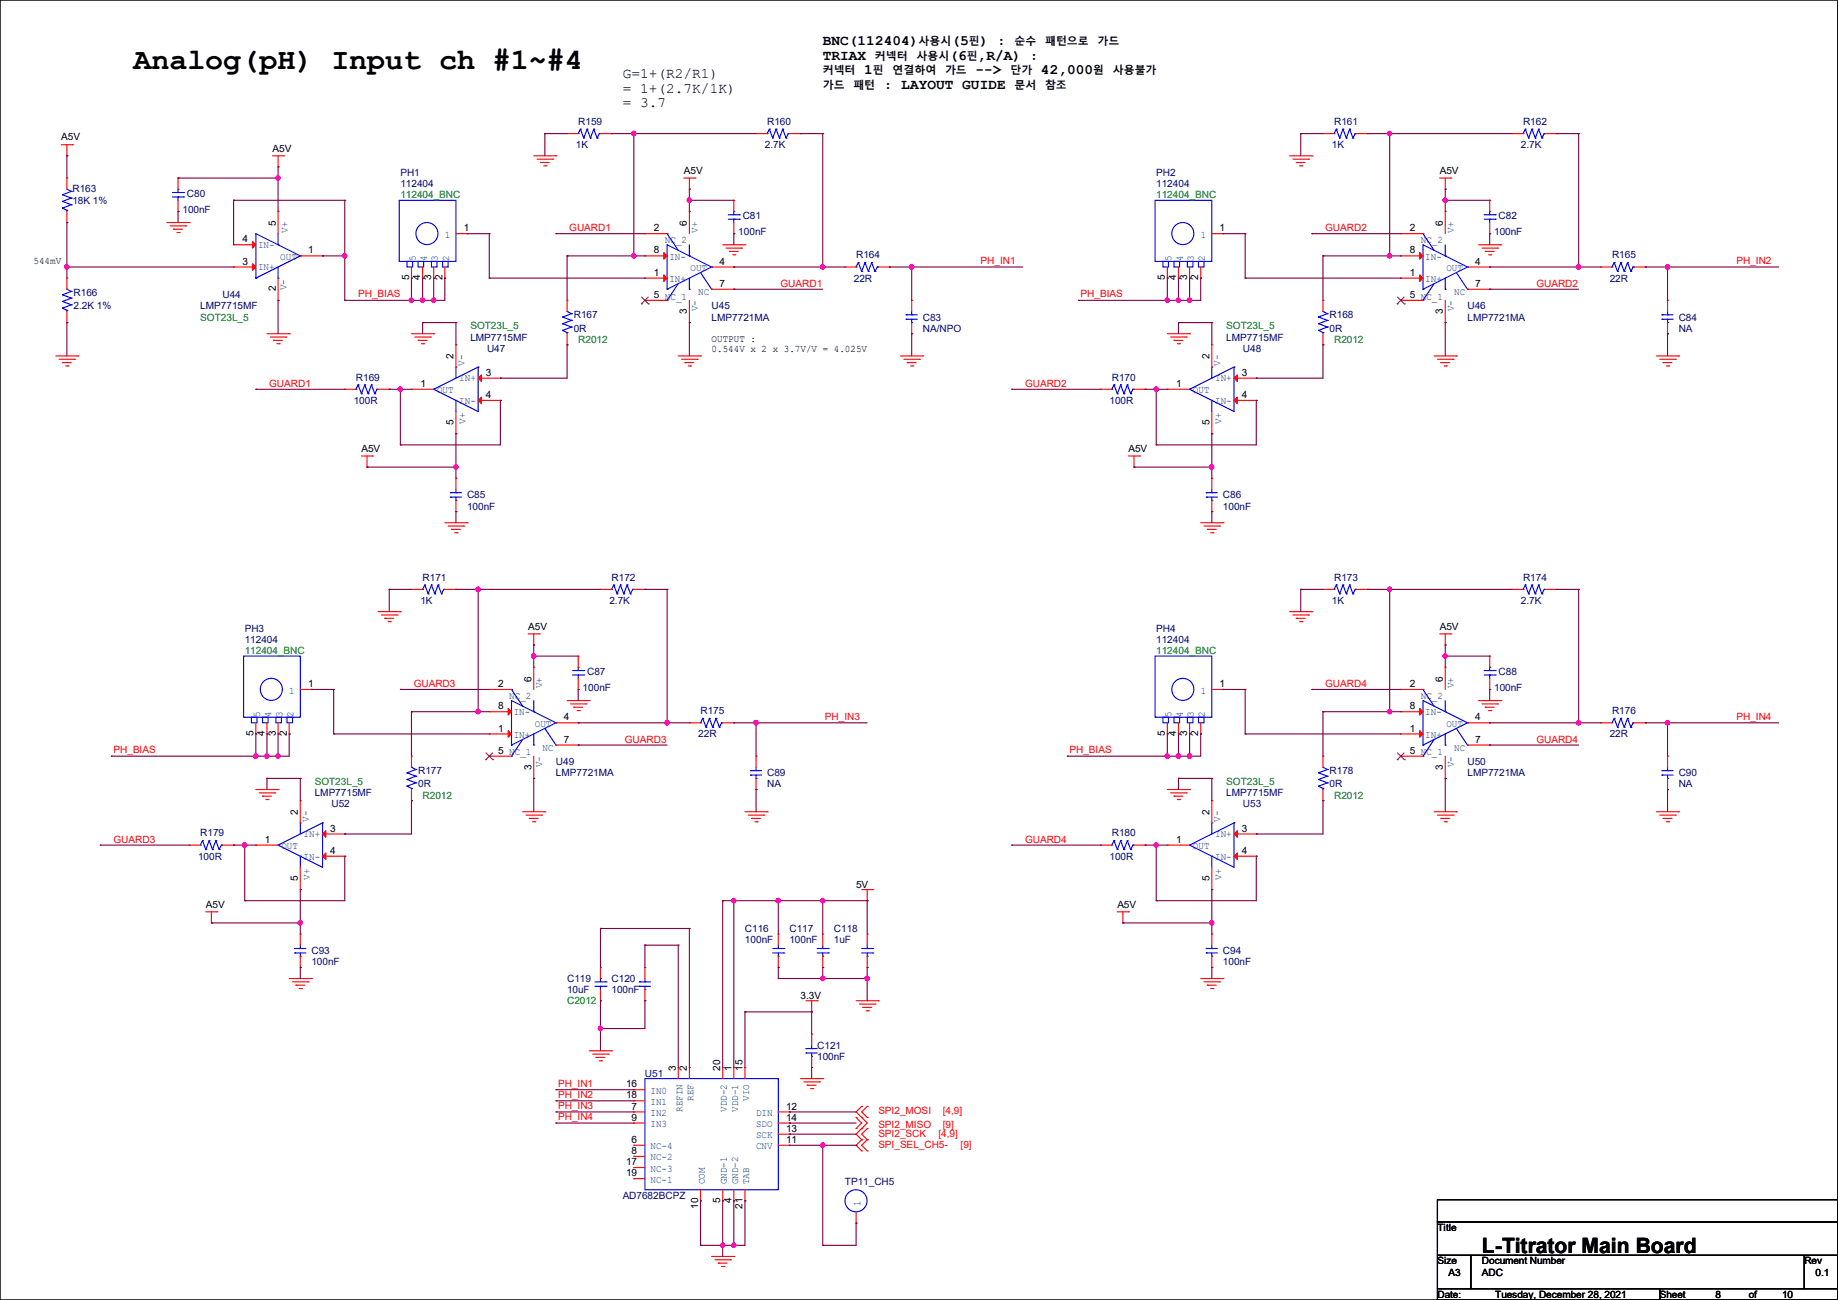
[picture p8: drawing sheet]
<svg xmlns="http://www.w3.org/2000/svg" width="420mm" height="297mm" viewBox="0 0 420 297" stroke-linecap="round" stroke-linejoin="round" font-family="sans-serif">
<defs><g id="words">
<text font-size="6.9" x="30.5" y="15.9">Analog(pH) Input ch #1~#4</text>
<text font-size="4.8" x="338.6" y="286.2">L-Titrator Main Board</text>
<g font-size="3.3">
<text x="188" y="10.4">BNC(112404)</text>
<text x="217.4" y="10.4">(5</text>
<text x="223.9" y="10.4">) :</text>
<text x="142.3" y="17.9">G=1+(R2/R1)</text>
<text x="188" y="13.7">TRIAX</text>
<text x="197.5" y="17">1</text>
<text x="216.9" y="13.7">(6</text>
<text x="222.9" y="17">--&gt;</text>
<text x="223.4" y="13.7">,R/A) :</text>
<text x="237.9" y="17">42,000</text>
<text x="142.3" y="21.2">= 1+(2.7K/1K)</text>
<text x="202" y="20.3">: LAYOUT GUIDE</text>
<text x="142.3" y="24.5">= 3.7</text>
</g>
<g font-size="2.5">
<text x="209.9" y="10.3">사용시</text>
<text x="221.4" y="10.3">핀</text>
<text x="231.8" y="10.3">순수</text>
<text x="238.8" y="10.3">패턴으로</text>
<text x="250.8" y="10.3">가드</text>
<text x="188" y="16.9">커넥터</text>
<text x="199.5" y="16.9">핀</text>
<text x="199.9" y="13.6">커넥터</text>
<text x="204" y="16.9">연결하여</text>
<text x="209.4" y="13.6">사용시</text>
<text x="215.9" y="16.9">가드</text>
<text x="220.9" y="13.6">핀</text>
<text x="230.9" y="16.9">단가</text>
<text x="249.8" y="16.9">원</text>
<text x="254.3" y="16.9">사용불가</text>
<text x="188" y="20.2">가드</text>
<text x="195" y="20.2">패턴</text>
<text x="231.8" y="20.2">문서</text>
<text x="238.8" y="20.2">참조</text>
</g>
<g font-size="2.3" fill="#000080">
<text x="132.1" y="28.5">R159</text>
<text x="175.3" y="28.5">R160</text>
<text x="304.8" y="28.5">R161</text>
<text x="348" y="28.5">R162</text>
<text x="131.6" y="33.9">1K</text>
<text x="174.8" y="33.9">2.7K</text>
<text x="304.3" y="33.9">1K</text>
<text x="347.5" y="33.9">2.7K</text>
<text x="91.5" y="40.2">PH1</text>
<text x="264.2" y="40.2">PH2</text>
<text x="16.6" y="43.8">R163</text>
<text x="16.6" y="46.6">18K 1%</text>
<text x="42.7" y="45">C80</text>
<text x="91.5" y="42.8">112404</text>
<text x="264.2" y="42.8">112404</text>
<text x="41.7" y="48.6">100nF</text>
<text x="168.7" y="53.7">100nF</text>
<text x="169.7" y="50.1">C81</text>
<text x="341.4" y="53.7">100nF</text>
<text x="342.4" y="50.1">C82</text>
<text x="195.6" y="59">R164</text>
<text x="368.3" y="59">R165</text>
<text x="195.1" y="64.3">22R</text>
<text x="367.8" y="64.3">22R</text>
<text x="16.8" y="67.6">R166</text>
<text x="16.8" y="70.7">2.2K 1%</text>
<text x="45.8" y="70.7">LMP7715MF</text>
<text x="50.8" y="68.2">U44</text>
<text x="162.6" y="70.7">U45</text>
<text x="335.3" y="70.7">U46</text>
<text x="107.5" y="77.8">LMP7715MF</text>
<text x="131.1" y="72.7">R167</text>
<text x="131.1" y="75.8">0R</text>
<text x="162.6" y="73.2">LMP7721MA</text>
<text x="210.9" y="73.2">C83</text>
<text x="210.9" y="75.8">NA/NPO</text>
<text x="280.2" y="77.8">LMP7715MF</text>
<text x="303.8" y="72.7">R168</text>
<text x="303.8" y="75.8">0R</text>
<text x="335.3" y="73.2">LMP7721MA</text>
<text x="383.6" y="73.2">C84</text>
<text x="383.6" y="75.8">NA</text>
<text x="111.3" y="80.3">U47</text>
<text x="284" y="80.3">U48</text>
<text x="81.3" y="87">R169</text>
<text x="254" y="87">R170</text>
<text x="80.8" y="92.3">100R</text>
<text x="253.5" y="92.3">100R</text>
<text x="106.7" y="113.9">C85</text>
<text x="279.4" y="113.9">C86</text>
<text x="106.7" y="116.4">100nF</text>
<text x="279.4" y="116.4">100nF</text>
<text x="96.6" y="132.7">R171</text>
<text x="139.7" y="132.7">R172</text>
<text x="304.8" y="132.7">R173</text>
<text x="348" y="132.7">R174</text>
<text x="96.1" y="138">1K</text>
<text x="139.2" y="138">2.7K</text>
<text x="304.3" y="138">1K</text>
<text x="347.5" y="138">2.7K</text>
<text x="55.9" y="144.4">PH3</text>
<text x="55.9" y="146.9">112404</text>
<text x="264.2" y="144.4">PH4</text>
<text x="264.2" y="146.9">112404</text>
<text x="134.2" y="154.3">C87</text>
<text x="342.4" y="154.3">C88</text>
<text x="133.1" y="157.8">100nF</text>
<text x="341.4" y="157.8">100nF</text>
<text x="160.1" y="163.2">R175</text>
<text x="368.3" y="163.2">R176</text>
<text x="159.6" y="168.5">22R</text>
<text x="367.8" y="168.5">22R</text>
<text x="95.5" y="176.9">R177</text>
<text x="95.5" y="179.9">0R</text>
<text x="127" y="174.8">U49</text>
<text x="127" y="177.4">LMP7721MA</text>
<text x="175.3" y="177.4">C89</text>
<text x="175.3" y="179.9">NA</text>
<text x="303.8" y="176.9">R178</text>
<text x="303.8" y="179.9">0R</text>
<text x="335.3" y="174.8">U50</text>
<text x="335.3" y="177.4">LMP7721MA</text>
<text x="383.6" y="177.4">C90</text>
<text x="383.6" y="179.9">NA</text>
<text x="71.9" y="181.9">LMP7715MF</text>
<text x="75.7" y="184.5">U52</text>
<text x="280.2" y="181.9">LMP7715MF</text>
<text x="284" y="184.5">U53</text>
<text x="45.8" y="191.1">R179</text>
<text x="254" y="191.1">R180</text>
<text x="45.3" y="196.4">100R</text>
<text x="253.5" y="196.4">100R</text>
<text x="170.2" y="212.9">C116</text>
<text x="170.2" y="215.5">100nF</text>
<text x="180.4" y="212.9">C117</text>
<text x="180.4" y="215.5">100nF</text>
<text x="190.5" y="212.9">C118</text>
<text x="190.5" y="215.5">1uF</text>
<text x="71.2" y="218">C93</text>
<text x="71.2" y="220.6">100nF</text>
<text x="279.4" y="218">C94</text>
<text x="279.4" y="220.6">100nF</text>
<text x="129.6" y="224.4">C119</text>
<text x="129.6" y="226.9">10uF</text>
<text x="139.7" y="224.4">C120</text>
<text x="139.7" y="226.9">100nF</text>
<text x="186.7" y="239.6">C121</text>
<text x="147.4" y="246">U51</text>
<text x="186.7" y="242.1">100nF</text>
<text x="142.3" y="273.9">AD7682BCPZ</text>
<text x="193.1" y="270.8">TP11_CH5</text>
</g>
<g font-size="2.3">
<text x="14" y="32.1">A5V</text>
<text x="62.3" y="34.6">A5V</text>
<text x="156.3" y="39.7">A5V</text>
<text x="329" y="39.7">A5V</text>
<text x="63" y="51.6" transform="rotate(-90 63 51.6)">5</text>
<text x="106" y="52.8">1</text>
<text x="149.4" y="52.8">2</text>
<text x="157" y="51.6" transform="rotate(-90 157 51.6)">6</text>
<text x="278.7" y="52.8">1</text>
<text x="322.1" y="52.8">2</text>
<text x="329.7" y="51.6" transform="rotate(-90 329.7 51.6)">6</text>
<text x="55.4" y="55.4">4</text>
<text x="70.4" y="57.9">1</text>
<text x="149.4" y="57.9">8</text>
<text x="322.1" y="57.9">8</text>
<text x="7.7" y="60.3">544mV</text>
<text x="55.4" y="60.5">3</text>
<text x="93.5" y="64.1" transform="rotate(-90 93.5 64.1)">5</text>
<text x="96" y="64.1" transform="rotate(-90 96 64.1)">4</text>
<text x="98.6" y="64.1" transform="rotate(-90 98.6 64.1)">3</text>
<text x="101.1" y="64.1" transform="rotate(-90 101.1 64.1)">2</text>
<text x="149.4" y="63">1</text>
<text x="164.4" y="65.5">7</text>
<text x="164.4" y="60.5">4</text>
<text x="266.2" y="64.1" transform="rotate(-90 266.2 64.1)">5</text>
<text x="268.7" y="64.1" transform="rotate(-90 268.7 64.1)">4</text>
<text x="271.3" y="64.1" transform="rotate(-90 271.3 64.1)">3</text>
<text x="273.8" y="64.1" transform="rotate(-90 273.8 64.1)">2</text>
<text x="322.1" y="63">1</text>
<text x="337.1" y="65.5">7</text>
<text x="337.1" y="60.5">4</text>
<text x="63" y="66.6" transform="rotate(-90 63 66.6)">2</text>
<text x="149.4" y="68.1">5 NC_1</text>
<text x="157" y="71.7" transform="rotate(-90 157 71.7)">3</text>
<text x="322.1" y="68.1">5 NC_1</text>
<text x="329.7" y="71.7" transform="rotate(-90 329.7 71.7)">3</text>
<text x="103.6" y="82.1" transform="rotate(-90 103.6 82.1)">2</text>
<text x="162.6" y="78.1">OUTPUT :</text>
<text x="162.6" y="80.4">0.544V x 2 x 3.7V/V = 4.025V</text>
<text x="276.3" y="82.1" transform="rotate(-90 276.3 82.1)">2</text>
<text x="96.1" y="88.4">1</text>
<text x="111" y="85.9">3</text>
<text x="268.8" y="88.4">1</text>
<text x="283.8" y="85.9">3</text>
<text x="111" y="90.9">4</text>
<text x="283.8" y="90.9">4</text>
<text x="103.6" y="97.1" transform="rotate(-90 103.6 97.1)">5</text>
<text x="276.3" y="97.1" transform="rotate(-90 276.3 97.1)">5</text>
<text x="82.6" y="103.2">A5V</text>
<text x="257.9" y="103.2">A5V</text>
<text x="120.7" y="143.8">A5V</text>
<text x="329" y="143.8">A5V</text>
<text x="121.4" y="155.7" transform="rotate(-90 121.4 155.7)">6</text>
<text x="329.7" y="155.7" transform="rotate(-90 329.7 155.7)">6</text>
<text x="70.4" y="157">1</text>
<text x="113.8" y="157">2</text>
<text x="278.7" y="157">1</text>
<text x="322.1" y="157">2</text>
<text x="113.8" y="167.1">1</text>
<text x="113.8" y="162.1">8</text>
<text x="128.8" y="164.6">4</text>
<text x="322.1" y="167.1">1</text>
<text x="322.1" y="162.1">8</text>
<text x="337.1" y="164.6">4</text>
<text x="57.9" y="168.2" transform="rotate(-90 57.9 168.2)">5</text>
<text x="60.5" y="168.2" transform="rotate(-90 60.5 168.2)">4</text>
<text x="63" y="168.2" transform="rotate(-90 63 168.2)">3</text>
<text x="65.5" y="168.2" transform="rotate(-90 65.5 168.2)">2</text>
<text x="113.8" y="172.2">5 NC_1</text>
<text x="128.8" y="169.7">7</text>
<text x="266.2" y="168.2" transform="rotate(-90 266.2 168.2)">5</text>
<text x="268.7" y="168.2" transform="rotate(-90 268.7 168.2)">4</text>
<text x="271.3" y="168.2" transform="rotate(-90 271.3 168.2)">3</text>
<text x="273.8" y="168.2" transform="rotate(-90 273.8 168.2)">2</text>
<text x="322.1" y="172.2">5 NC_1</text>
<text x="337.1" y="169.7">7</text>
<text x="121.4" y="175.8" transform="rotate(-90 121.4 175.8)">3</text>
<text x="329.7" y="175.8" transform="rotate(-90 329.7 175.8)">3</text>
<text x="68.1" y="186.2" transform="rotate(-90 68.1 186.2)">2</text>
<text x="75.5" y="190">3</text>
<text x="276.3" y="186.2" transform="rotate(-90 276.3 186.2)">2</text>
<text x="283.8" y="190">3</text>
<text x="60.5" y="192.5">1</text>
<text x="75.5" y="195.1">4</text>
<text x="268.8" y="192.5">1</text>
<text x="283.8" y="195.1">4</text>
<text x="68.1" y="201.2" transform="rotate(-90 68.1 201.2)">5</text>
<text x="195.6" y="202.8">5V</text>
<text x="276.3" y="201.2" transform="rotate(-90 276.3 201.2)">5</text>
<text x="47" y="207.3">A5V</text>
<text x="255.3" y="207.3">A5V</text>
<text x="182.9" y="228.2">3.3V</text>
<text x="154.4" y="244.6" transform="rotate(-90 154.4 244.6)">3</text>
<text x="157" y="244.6" transform="rotate(-90 157 244.6)">2</text>
<text x="164.6" y="244.6" transform="rotate(-90 164.6 244.6)">20</text>
<text x="167.1" y="244.6" transform="rotate(-90 167.1 244.6)">1</text>
<text x="169.7" y="244.6" transform="rotate(-90 169.7 244.6)">15</text>
<text x="143" y="248.4">16</text>
<text x="143" y="251">18</text>
<text x="144.3" y="253.5">7</text>
<text x="144.3" y="256">9</text>
<text x="179.6" y="253.5">12</text>
<text x="179.6" y="256">14</text>
<text x="144.3" y="261.1">6</text>
<text x="144.3" y="263.7">8</text>
<text x="179.6" y="261.1">11</text>
<text x="179.6" y="258.6">13</text>
<text x="143" y="266.2">17</text>
<text x="143" y="268.7">19</text>
<text x="164.6" y="274.9" transform="rotate(-90 164.6 274.9)">5</text>
<text x="167.1" y="274.9" transform="rotate(-90 167.1 274.9)">4</text>
<text x="159.5" y="276.1" transform="rotate(-90 159.5 276.1)">10</text>
<text x="169.7" y="276.1" transform="rotate(-90 169.7 276.1)">21</text>
<text x="328.5" y="281.3">Title</text>
<text x="328.5" y="288.9">Size</text>
<text x="331" y="291.4">A3</text>
<text x="338.6" y="288.9">Document Number</text>
<text x="338.6" y="291.4">ADC</text>
<text x="412.3" y="288.9">Rev</text>
<text x="414.8" y="291.4">0.1</text>
<text x="328.5" y="296.5">Date:</text>
<text x="341.7" y="296.5">Tuesday, December 28, 2021</text>
<text x="379.3" y="296.5">Sheet</text>
<text x="392" y="296.5">8</text>
<text x="399.6" y="296.5">of</text>
<text x="407.2" y="296.5">10</text>
</g>
<g font-size="2.3" fill="#008000">
<text x="91.5" y="45.3">112404_BNC</text>
<text x="264.2" y="45.3">112404_BNC</text>
<text x="45.8" y="73.2">SOT23L_5</text>
<text x="107.5" y="75.3">SOT23L_5</text>
<text x="280.2" y="75.3">SOT23L_5</text>
<text x="132.1" y="78.3">R2012</text>
<text x="304.8" y="78.3">R2012</text>
<text x="55.9" y="149.4">112404_BNC</text>
<text x="264.2" y="149.4">112404_BNC</text>
<text x="71.9" y="179.4">SOT23L_5</text>
<text x="280.2" y="179.4">SOT23L_5</text>
<text x="96.6" y="182.5">R2012</text>
<text x="304.8" y="182.5">R2012</text>
<text x="129.6" y="229.4">C2012</text>
</g>
<g font-size="2.3" fill="#004080">
<text x="65.7" y="53.1" transform="rotate(-90 65.7 53.1)">V+</text>
<text x="159.5" y="53.1" transform="rotate(-90 159.5 53.1)">V+</text>
<text x="332.2" y="53.1" transform="rotate(-90 332.2 53.1)">V+</text>
<text x="59" y="56.8">IN-</text>
<text x="64.1" y="59.3">OUT</text>
<text x="95" y="59.7" transform="rotate(-90 95 59.7)">5</text>
<text x="97.5" y="59.7" transform="rotate(-90 97.5 59.7)">4</text>
<text x="100.1" y="59.7" transform="rotate(-90 100.1 59.7)">3</text>
<text x="101.6" y="54.3">1</text>
<text x="102.6" y="59.7" transform="rotate(-90 102.6 59.7)">2</text>
<text x="151.9" y="55.5">NC_2</text>
<text x="153" y="59.3">IN-</text>
<text x="267.7" y="59.7" transform="rotate(-90 267.7 59.7)">5</text>
<text x="270.3" y="59.7" transform="rotate(-90 270.3 59.7)">4</text>
<text x="272.8" y="59.7" transform="rotate(-90 272.8 59.7)">3</text>
<text x="274.4" y="54.3">1</text>
<text x="275.3" y="59.7" transform="rotate(-90 275.3 59.7)">2</text>
<text x="324.7" y="55.5">NC_2</text>
<text x="325.7" y="59.3">IN-</text>
<text x="59" y="61.6">IN+</text>
<text x="153" y="64.4">IN+</text>
<text x="157.8" y="61.8">OUT</text>
<text x="325.7" y="64.4">IN+</text>
<text x="330.5" y="61.8">OUT</text>
<text x="65.5" y="66.3" transform="rotate(-90 65.5 66.3)">V-</text>
<text x="159.5" y="71.2" transform="rotate(-90 159.5 71.2)">V-</text>
<text x="159.6" y="67.4">NC</text>
<text x="332.2" y="71.2" transform="rotate(-90 332.2 71.2)">V-</text>
<text x="332.3" y="67.4">NC</text>
<text x="106.1" y="83.6" transform="rotate(-90 106.1 83.6)">V-</text>
<text x="278.8" y="83.6" transform="rotate(-90 278.8 83.6)">V-</text>
<text x="99.9" y="89.8">OUT</text>
<text x="104.9" y="87">IN+</text>
<text x="272.6" y="89.8">OUT</text>
<text x="277.7" y="87">IN+</text>
<text x="104.9" y="92.3">IN-</text>
<text x="277.7" y="92.3">IN-</text>
<text x="106.4" y="96.8" transform="rotate(-90 106.4 96.8)">V+</text>
<text x="279.1" y="96.8" transform="rotate(-90 279.1 96.8)">V+</text>
<text x="66.1" y="158.5">1</text>
<text x="116.4" y="159.6">NC_2</text>
<text x="123.9" y="157.3" transform="rotate(-90 123.9 157.3)">V+</text>
<text x="274.4" y="158.5">1</text>
<text x="324.7" y="159.6">NC_2</text>
<text x="332.2" y="157.3" transform="rotate(-90 332.2 157.3)">V+</text>
<text x="59.4" y="163.9" transform="rotate(-90 59.4 163.9)">5</text>
<text x="62" y="163.9" transform="rotate(-90 62 163.9)">4</text>
<text x="64.5" y="163.9" transform="rotate(-90 64.5 163.9)">3</text>
<text x="67.1" y="163.9" transform="rotate(-90 67.1 163.9)">2</text>
<text x="117.4" y="163.4">IN-</text>
<text x="122.2" y="166">OUT</text>
<text x="267.7" y="163.9" transform="rotate(-90 267.7 163.9)">5</text>
<text x="270.3" y="163.9" transform="rotate(-90 270.3 163.9)">4</text>
<text x="272.8" y="163.9" transform="rotate(-90 272.8 163.9)">3</text>
<text x="275.3" y="163.9" transform="rotate(-90 275.3 163.9)">2</text>
<text x="325.7" y="163.4">IN-</text>
<text x="330.5" y="166">OUT</text>
<text x="117.4" y="168.5">IN+</text>
<text x="124" y="171.6">NC</text>
<text x="325.7" y="168.5">IN+</text>
<text x="332.3" y="171.6">NC</text>
<text x="123.9" y="175.3" transform="rotate(-90 123.9 175.3)">V-</text>
<text x="332.2" y="175.3" transform="rotate(-90 332.2 175.3)">V-</text>
<text x="69.4" y="191.1">IN+</text>
<text x="70.6" y="187.7" transform="rotate(-90 70.6 187.7)">V-</text>
<text x="277.7" y="191.1">IN+</text>
<text x="278.8" y="187.7" transform="rotate(-90 278.8 187.7)">V-</text>
<text x="64.3" y="193.9">OUT</text>
<text x="69.4" y="196.5">IN-</text>
<text x="272.6" y="193.9">OUT</text>
<text x="277.7" y="196.5">IN-</text>
<text x="70.8" y="201" transform="rotate(-90 70.8 201)">V+</text>
<text x="279.1" y="201" transform="rotate(-90 279.1 201)">V+</text>
<text x="148.6" y="249.9">IN0</text>
<text x="158.5" y="251.5" transform="rotate(-90 158.5 251.5)">REF</text>
<text x="171.2" y="251.5" transform="rotate(-90 171.2 251.5)">VIO</text>
<text x="148.6" y="255">IN2</text>
<text x="148.6" y="257.5">IN3</text>
<text x="148.6" y="252.4">IN1</text>
<text x="156" y="254" transform="rotate(-90 156 254)">REFIN</text>
<text x="166.1" y="254" transform="rotate(-90 166.1 254)">VDD-2</text>
<text x="168.7" y="254" transform="rotate(-90 168.7 254)">VDD-1</text>
<text x="172.8" y="255">DIN</text>
<text x="172.8" y="257.5">SDO</text>
<text x="148.6" y="262.6">NC-4</text>
<text x="172.8" y="262.6">CNV</text>
<text x="172.8" y="260.1">SCK</text>
<text x="148.6" y="265.1">NC-2</text>
<text x="148.6" y="267.7">NC-3</text>
<text x="148.6" y="270.2">NC-1</text>
<text x="161" y="270.6" transform="rotate(-90 161 270.6)">COM</text>
<text x="166.1" y="270.6" transform="rotate(-90 166.1 270.6)">GND-1</text>
<text x="168.7" y="270.6" transform="rotate(-90 168.7 270.6)">GND-2</text>
<text x="171.2" y="270.6" transform="rotate(-90 171.2 270.6)">TAB</text>
<text x="196.6" y="275.6" transform="rotate(-90 196.6 275.6)">1</text>
</g>
<g font-size="2.3" fill="#f00">
<text x="130.1" y="52.9">GUARD1</text>
<text x="302.8" y="52.9">GUARD2</text>
<text x="178.4" y="65.6">GUARD1</text>
<text x="224.1" y="60.3">PH_IN1</text>
<text x="351.1" y="65.6">GUARD2</text>
<text x="396.8" y="60.3">PH_IN2</text>
<text x="81.8" y="67.9">PH_BIAS</text>
<text x="246.9" y="67.9">PH_BIAS</text>
<text x="61.5" y="88.4">GUARD1</text>
<text x="234.2" y="88.4">GUARD2</text>
<text x="94.5" y="157">GUARD3</text>
<text x="302.8" y="157">GUARD4</text>
<text x="188.5" y="164.4">PH_IN3</text>
<text x="396.8" y="164.4">PH_IN4</text>
<text x="26" y="172">PH_BIAS</text>
<text x="142.8" y="169.7">GUARD3</text>
<text x="244.4" y="172">PH_BIAS</text>
<text x="351.1" y="169.7">GUARD4</text>
<text x="26" y="192.6">GUARD3</text>
<text x="234.2" y="192.6">GUARD4</text>
<text x="127.6" y="248.2">PH_IN1</text>
<text x="127.6" y="250.8">PH_IN2</text>
<text x="127.6" y="253.3">PH_IN3</text>
<text x="127.6" y="255.9">PH_IN4</text>
<text x="200.7" y="254.6">SPI2_MOSI</text>
<text x="200.7" y="257.6">SPI2_MISO</text>
<text x="215.4" y="254.6">[4,9]</text>
<text x="215.4" y="257.6">[9]</text>
<text x="200.7" y="262.2">SPI_SEL_CH5-</text>
<text x="200.7" y="259.7">SPI2_SCK</text>
<text x="214.4" y="259.7">[4,9]</text>
<text x="219.5" y="262.2">[9]</text>
</g>
<g font-size=".8" fill="#fff">
<text x="196.4" y="223.1">GND</text>
<text x="160.6" y="284">GND</text>
</g>
</g></defs>
<path d="M0 0h419.9v297h-419.9zM328.5 274.1h91.4v5.1h-91.4zM328.5 279.2h91.4v7.6h-91.4zM328.5 286.8h7.6v7.6h-7.6zM328.5 294.4h50.8v2.6h-50.8zM336.1 286.8h76.2v7.6h-76.2zM379.3 294.4h40.6v2.6h-40.6zM412.3 286.8h7.6v7.6h-7.6z" fill="none" stroke="#000" stroke-width=".25"/>
<g fill="none" stroke="#f00" stroke-width=".25">
<path d="M14 33.1h2.6M15.3 35.6h.1M15.3 33.1v2.5M16.6 33.1h.1M62.3 35.6h2.5M63.5 38.1h.1M63.5 35.6v2.5M64.8 35.6h.1M122 35.6h5M122.7 36.4h3.6M123.5 37.1h.1M123.5 37.1h2"/>
<path d="M124.2 37.9h.6M124.8 37.9h.1M126.3 36.4h.1M127 35.6h.1M129.6 30.5h.1M129.6 30.5h2.5M137.2 30.5h2.5M139.7 30.5h.1M172.8 30.5h.1M172.8 30.5h2.5M180.4 30.5h2.5M182.9 30.5h.1"/>
<path d="M294.7 35.6h5.1M295.4 36.4h3.6M296.2 37.1h.1M296.2 37.1h2M297 37.9h.5M297.5 37.9h.1M299 36.4h.1M299.8 35.6h.1M302.3 30.5h.1M302.3 30.5h2.5M309.9 30.5h2.6M312.5 30.5h.1"/>
<path d="M345.5 30.5h.1M345.5 30.5h2.5M353.1 30.5h2.5M355.6 30.5h.1M15.3 40.7h.1M15.3 50.8h.1M15.3 40.7v2.5M15.3 48.3v2.5M38.1 50.8h5.1M38.9 51.6h3.6M39.7 52.4h.1M39.7 52.4h2"/>
<path d="M40.4 53.1h.5M40.7 48.3h.1M40.7 40.7h.1M40.7 40.7v2.5M40.7 45.8v2.5M40.9 53.1h.1M42.5 51.6h.1M43.2 50.8h.1M53.4 55.9h.1M53.4 55.9h5.1M63.5 48.3h.1M63.5 48.3v5.1"/>
<path d="M68.6 58.5h5.1M73.7 58.5h.1M104.2 53.4h2.5M106.7 53.4h.1M147.4 58.5h.1M147.4 53.4h.1M147.4 53.4h5M147.4 58.5h5M156.3 40.7h2.5M157.5 43.2h.1M157.5 48.3h.1M157.5 40.7v2.5"/>
<path d="M157.5 48.3v5.1M158.8 40.7h.1M165.1 55.9h5.1M165.9 56.7h3.6M166.7 57.4h.1M166.7 57.4h2M167.4 58.2h.5M167.7 53.4h.1M167.7 45.8h.1M167.7 45.8v2.5M167.7 50.8v2.6M167.9 58.2h.1"/>
<path d="M169.5 56.7h.1M170.2 55.9h.1M276.9 53.4h2.5M279.4 53.4h.1M320.1 58.5h.1M320.1 53.4h.1M320.1 53.4h5.1M320.1 58.5h5.1M329 40.7h2.5M330.2 43.2h.1M330.2 48.3h.1M330.2 40.7v2.5"/>
<path d="M330.2 48.3v5.1M331.5 40.7h.1M337.9 55.9h5M338.6 56.7h3.6M339.4 57.4h.1M339.4 57.4h2M340.1 58.2h.6M340.4 53.4h.1M340.4 45.8h.1M340.4 45.8v2.5M340.4 50.8v2.6M340.7 58.2h.1"/>
<path d="M342.2 56.7h.1M342.9 55.9h.1M15.3 63.5h.1M15.3 73.7h.1M15.3 63.5v2.6M15.3 71.2v2.5M53.4 61h.1M53.4 61h5.1M61 76.2h5.1M61.8 77h3.5M62.5 77.8h.1M62.5 77.8h2.1"/>
<path d="M63.3 78.5h.5M63.5 68.6h.1M63.5 63.5v5.1M63.8 78.5h.1M65.3 77h.1M66.1 76.2h.1M94 63.5h.1M94 76.2h5.1M94 61v2.5M94.8 77h3.5M95.5 77.8h.1M95.5 77.8h2.1"/>
<path d="M96.3 78.5h.5M96.6 63.5h.1M96.6 61v2.5M96.8 78.5h.1M98.3 77h.1M99.1 76.2h.1M99.1 63.5h.1M99.1 61v2.5M101.6 63.5h.1M101.6 61v2.5M104.2 78.8h.1M104.2 78.8v5.1"/>
<path d="M129.6 68.6h.1M129.6 78.8h.1M129.6 68.6v2.6M129.6 76.2v2.6M147.4 63.5h.1M147.4 68.6h.1M147.4 63.5h5M147.4 68.6h5M157.5 73.7h.1M157.5 68.6v5.1M162.6 61h5.1M162.6 66.1h5.1"/>
<path d="M167.7 66.1h.1M167.7 61h.1M193.1 61h.1M193.1 61h2.5M200.7 61h2.5M203.2 61h.1M208.3 68.6h.1M208.3 76.2h.1M208.3 68.6v2.6M208.3 73.7v2.5M266.7 63.5h.1M266.7 76.2h5.1"/>
<path d="M266.7 61v2.5M267.5 77h3.6M268.3 77.8h.1M268.3 77.8h2M269 78.5h.5M269.3 63.5h.1M269.3 61v2.5M269.5 78.5h.1M271.1 77h.1M271.8 76.2h.1M271.8 63.5h.1M271.8 61v2.5"/>
<path d="M274.4 63.5h.1M274.4 61v2.5M276.9 78.8h.1M276.9 78.8v5.1M302.3 68.6h.1M302.3 78.8h.1M302.3 68.6v2.6M302.3 76.2v2.6M320.1 63.5h.1M320.1 68.6h.1M320.1 63.5h5.1M320.1 68.6h5.1"/>
<path d="M330.2 73.7h.1M330.2 68.6v5.1M335.3 61h5.1M335.3 66.1h5.1M340.4 66.1h.1M340.4 61h.1M365.8 61h.1M365.8 61h2.5M373.4 61h2.6M376 61h.1M381 68.6h.1M381 76.2h.1"/>
<path d="M381 68.6v2.6M381 73.7v2.5M12.7 81.3h5.1M13.5 82.1h3.6M14.3 82.8h.1M14.3 82.8h2M15 83.6h.5M15.5 83.6h.1M17.1 82.1h.1M17.8 81.3h.1M78.8 88.9h.1M78.8 88.9h2.5"/>
<path d="M86.4 88.9h2.5M88.9 88.9h.1M94 88.9h.1M94 88.9h5.1M104.2 99.1h.1M104.2 94v5.1M109.3 86.4h5M109.3 91.5h5M114.3 86.4h.1M114.3 91.5h.1M155 81.3h5.1M155.7 82.1h3.6"/>
<path d="M156.5 82.8h.1M156.5 82.8h2M157.3 83.6h.5M157.8 83.6h.1M159.3 82.1h.1M160.1 81.3h.1M205.8 81.3h5.1M206.5 82.1h3.6M207.3 82.8h.1M207.3 82.8h2M208.1 83.6h.5M208.6 83.6h.1"/>
<path d="M210.1 82.1h.1M210.9 81.3h.1M251.5 88.9h.1M251.5 88.9h2.5M259.1 88.9h2.6M261.7 88.9h.1M266.7 88.9h.1M266.7 88.9h5.1M276.9 99.1h.1M276.9 94v5.1M282 86.4h5.1M282 91.5h5.1"/>
<path d="M287.1 86.4h.1M287.1 91.5h.1M327.7 81.3h5.1M328.5 82.1h3.5M329.2 82.8h.1M329.2 82.8h2.1M330 83.6h.5M330.5 83.6h.1M332 82.1h.1M332.8 81.3h.1M378.5 81.3h5.1M379.3 82.1h3.5"/>
<path d="M380 82.8h.1M380 82.8h2.1M380.8 83.6h.5M381.3 83.6h.1M382.8 82.1h.1M383.6 81.3h.1M82.6 104.2h2.5M83.9 106.7h.1M83.9 104.2v2.5M85.1 104.2h.1M101.6 119.4h5.1M104.2 109.3h.1"/>
<path d="M104.2 116.9h.1M104.2 109.3v2.5M104.2 114.3v2.6M106.7 119.4h.1M257.9 104.2h2.5M259.1 106.7h.1M259.1 104.2v2.5M260.4 104.2h.1M274.4 119.4h5M276.9 109.3h.1M276.9 116.9h.1M276.9 109.3v2.5"/>
<path d="M276.9 114.3v2.6M279.4 119.4h.1M86.4 139.7h5.1M91.5 139.7h.1M94 134.7h.1M94 134.7h2.6M101.6 134.7h2.6M102.4 120.2h3.6M103.2 120.9h.1M103.2 120.9h2M103.9 121.7h.5M104.2 134.7h.1"/>
<path d="M104.4 121.7h.1M106 120.2h.1M137.2 134.7h.1M137.2 134.7h2.5M144.8 134.7h2.6M147.4 134.7h.1M275.1 120.2h3.6M275.9 120.9h.1M275.9 120.9h2M276.6 121.7h.6M277.2 121.7h.1M278.7 120.2h.1"/>
<path d="M294.7 139.7h5.1M299.8 139.7h.1M302.3 134.7h.1M302.3 134.7h2.5M309.9 134.7h2.6M312.5 134.7h.1M345.5 134.7h.1M345.5 134.7h2.5M353.1 134.7h2.5M355.6 134.7h.1M68.6 157.5h2.6M71.2 157.5h.1"/>
<path d="M87.2 140.5h3.5M87.9 141.3h.1M87.9 141.3h2.1M88.7 142h.5M89.2 142h.1M90.7 140.5h.1M111.8 157.5h.1M111.8 157.5h5.1M120.7 144.8h2.5M122 147.4h.1M122 152.4h.1M122 144.8v2.6"/>
<path d="M122 152.4v5.1M123.2 144.8h.1M132.1 157.5h.1M132.1 149.9h.1M132.1 149.9v2.5M132.1 155v2.5M276.9 157.5h2.5M279.4 157.5h.1M295.4 140.5h3.6M296.2 141.3h.1M296.2 141.3h2M297 142h.5"/>
<path d="M297.5 142h.1M299 140.5h.1M320.1 157.5h.1M320.1 157.5h5.1M329 144.8h2.5M330.2 147.4h.1M330.2 152.4h.1M330.2 144.8v2.6M330.2 152.4v5.1M331.5 144.8h.1M340.4 157.5h.1M340.4 149.9h.1"/>
<path d="M340.4 149.9v2.5M340.4 155v2.5M58.5 167.7h.1M58.5 165.1v2.6M61 167.7h.1M61 165.1v2.6M63.5 167.7h.1M63.5 165.1v2.6M66.1 167.7h.1M66.1 165.1v2.6M94 172.8h.1M94 172.8v2.5"/>
<path d="M111.8 167.7h.1M111.8 162.6h.1M111.8 172.8h.1M111.8 167.7h5.1M111.8 162.6h5.1M111.8 172.8h5.1M122 177.8h.1M122 172.8v5M127 170.2h5.1M127 165.1h5.1M129.6 160.1h5.1M130.3 160.8h3.6"/>
<path d="M131.1 161.6h.1M131.1 161.6h2M131.9 162.3h.5M132.1 170.2h.1M132.1 165.1h.1M132.4 162.3h.1M133.9 160.8h.1M134.7 160.1h.1M157.5 165.1h.1M157.5 165.1h2.6M165.1 165.1h2.6M167.7 165.1h.1"/>
<path d="M172.8 172.8h.1M172.8 172.8v2.5M172.8 177.8v2.6M266.7 167.7h.1M266.7 165.1v2.6M269.3 167.7h.1M269.3 165.1v2.6M271.8 167.7h.1M271.8 165.1v2.6M274.4 167.7h.1M274.4 165.1v2.6M302.3 172.8h.1"/>
<path d="M302.3 172.8v2.5M320.1 167.7h.1M320.1 162.6h.1M320.1 172.8h.1M320.1 167.7h5.1M320.1 162.6h5.1M320.1 172.8h5.1M330.2 177.8h.1M330.2 172.8v5M335.3 170.2h5.1M335.3 165.1h5.1M337.9 160.1h5"/>
<path d="M338.6 160.8h3.6M339.4 161.6h.1M339.4 161.6h2M340.1 162.3h.6M340.4 170.2h.1M340.4 165.1h.1M340.7 162.3h.1M342.2 160.8h.1M342.9 160.1h.1M365.8 165.1h.1M365.8 165.1h2.5M373.4 165.1h2.6"/>
<path d="M376 165.1h.1M381 172.8h.1M381 172.8v2.5M381 177.8v2.6M43.2 193.1h.1M43.2 193.1h2.6M50.8 193.1h2.6M53.4 193.1h.1M58.5 193.1h.1M58.5 180.4h5M58.5 193.1h5M59.2 181.1h3.6"/>
<path d="M60 181.9h.1M60 181.9h2M60.7 182.7h.6M61.3 182.7h.1M62.8 181.1h.1M63.5 180.4h.1M68.6 182.9h.1M68.6 182.9v5.1M68.6 198.2v5M73.7 190.5h5.1M73.7 195.6h5.1M78.8 190.5h.1"/>
<path d="M78.8 195.6h.1M94 182.9h.1M94 180.4v2.5M119.4 185.5h5.1M120.2 186.2h3.5M120.9 187h.1M120.9 187h2.1M121.7 187.7h.5M122.2 187.7h.1M123.7 186.2h.1M124.5 185.5h.1M170.2 185.5h5.1"/>
<path d="M171 186.2h3.5M171.7 187h.1M171.7 187h2.1M172.5 187.7h.5M172.8 180.4h.1M173 187.7h.1M174.5 186.2h.1M175.3 185.5h.1M251.5 193.1h.1M251.5 193.1h2.5M259.1 193.1h2.6M261.7 193.1h.1"/>
<path d="M266.7 193.1h.1M266.7 180.4h5.1M266.7 193.1h5.1M267.5 181.1h3.6M268.3 181.9h.1M268.3 181.9h2M269 182.7h.5M269.5 182.7h.1M271.1 181.1h.1M271.8 180.4h.1M276.9 182.9h.1M276.9 182.9v5.1"/>
<path d="M276.9 198.2v5M282 190.5h5.1M282 195.6h5.1M287.1 190.5h.1M287.1 195.6h.1M302.3 182.9h.1M302.3 180.4v2.5M327.7 185.5h5.1M328.5 186.2h3.5M329.2 187h.1M329.2 187h2.1M330 187.7h.5"/>
<path d="M330.5 187.7h.1M332 186.2h.1M332.8 185.5h.1M378.5 185.5h5.1M379.3 186.2h3.5M380 187h.1M380 187h2.1M380.8 187.7h.5M381 180.4h.1M381.3 187.7h.1M382.8 186.2h.1M383.6 185.5h.1"/>
<path d="M47 208.3h2.6M48.3 210.9h.1M48.3 208.3v2.6M49.6 208.3h.1M68.6 213.4h.1M68.6 203.2h.1M68.6 213.4v2.5M68.6 218.5v2.5M177.8 213.4h.1M177.8 213.4v2.5M177.8 218.5v2.5M188 213.4h.1"/>
<path d="M188 213.4v2.5M188 218.5v2.5M196.9 203.2h2.5M198.2 205.8h.1M198.2 213.4h.1M198.2 203.2v2.6M198.2 213.4v2.5M198.2 218.5v2.5M199.4 203.2h.1M255.3 208.3h2.6M256.6 210.9h.1M256.6 208.3v2.6"/>
<path d="M257.9 208.3h.1M276.9 213.4h.1M276.9 203.2h.1M276.9 213.4v2.5M276.9 218.5v2.5M66.1 223.6h5.1M66.8 224.3h3.6M67.6 225.1h.1M67.6 225.1h2M68.4 225.8h.5M68.6 221h.1M68.9 225.8h.1"/>
<path d="M70.4 224.3h.1M71.2 223.6h.1M137.2 228.6h.1M137.2 221h.1M137.2 221v2.6M137.2 226.1v2.5M147.4 221h.1M147.4 228.6h.1M147.4 221v2.6M147.4 226.1v2.5M177.8 221h.1M184.2 228.6h2.5"/>
<path d="M185.5 231.2h.1M185.5 236.3h.1M185.5 228.6v2.6M185.5 236.3v2.5M186.7 228.6h.1M188 221h.1M195.6 228.6h5.1M196.4 229.4h3.5M197.1 230.2h.1M197.1 230.2h2.1M197.9 230.9h.5M198.2 221h.1"/>
<path d="M198.4 230.9h.1M199.9 229.4h.1M200.7 228.6h.1M274.4 223.6h5M275.1 224.3h3.6M275.9 225.1h.1M275.9 225.1h2M276.6 225.8h.6M276.9 221h.1M277.2 225.8h.1M278.7 224.3h.1M279.4 223.6h.1"/>
<path d="M134.7 240.1h5M135.4 240.8h3.6M136.2 241.6h.1M136.2 241.6h2M136.9 242.4h.6M137.5 242.4h.1M139 240.8h.1M139.7 240.1h.1M144.8 254h.1M144.8 256.6h.1M144.8 249h.1M144.8 251.5h.1"/>
<path d="M144.8 254h2.6M144.8 256.6h2.6M144.8 249h2.6M144.8 251.5h2.6M155 243.9h.1M155 243.9v2.5M157.5 243.9h.1M157.5 243.9v2.5M165.1 243.9h.1M165.1 243.9v2.5M167.7 243.9h.1M167.7 243.9v2.5"/>
<path d="M170.2 243.9h.1M170.2 243.9v2.5M177.8 254h2.6M177.8 256.6h2.6M177.8 259.1h2.6M180.4 254h.1M180.4 259.1h.1M180.4 256.6h.1M182.9 246.4h5.1M183.7 247.2h3.5M184.4 247.9h.1M184.4 247.9h2.1"/>
<path d="M185.2 248.7h.5M185.5 243.9h.1M185.5 241.3v2.6M185.7 248.7h.1M187.2 247.2h.1M188 246.4h.1M195.6 255.3h.1M195.6 257.9h.1M195.6 255.3l1.3 1.3-1.3 1.3M196.9 255.3h.1M196.9 252.8h.1M196.9 257.9h.1"/>
<path d="M196.9 252.8l-1.3 1.2 2.6 2.6-2.6 2.5 1.3 1.3M198.2 252.8h.1M198.2 255.3h.1M198.2 257.9h.1M198.2 252.8l-1.3 1.2 1.3 1.3M198.2 257.9l-1.3 1.2 1.3 1.3M144.8 261.7h.1M144.8 264.2h.1M144.8 266.7h.1M144.8 269.3h.1M144.8 261.7h2.6M144.8 264.2h2.6"/>
<path d="M144.8 266.7h2.6M144.8 269.3h2.6M160.1 274.4h.1M160.1 271.8v2.6M165.1 274.4h.1M165.1 271.8v2.6M167.7 274.4h.1M167.7 271.8v2.6M170.2 274.4h.1M170.2 271.8v2.6M177.8 261.7h2.6M180.4 261.7h.1"/>
<path d="M195.6 279.4h.1M195.6 276.9v2.5M196.9 262.9h.1M196.9 260.4h.1M196.9 260.4l-1.3 1.3 1.3 1.2M198.2 260.4h.1M198.2 262.9h.1M198.2 260.4l-1.3 1.3 1.3 1.2M162.6 287.1h5.1M163.4 287.8h3.5M164.1 288.6h.1M164.1 288.6h2.1"/>
<path d="M164.9 289.3h.5M165.4 289.3h.1M166.9 287.8h.1M167.7 287.1h.1"/>
</g>
<g fill="none" stroke="#00f" stroke-width=".25">
<path d="M132.1 30.5h.1M132.6 29.5h.1M132.6 29.5l.8 2M132.6 29.5l-.5 1M133.4 31.5h.1M134.2 29.5h.1M134.2 29.5l-.8 2M134.2 29.5l.7 2M134.9 31.5h.1M135.7 29.5h.1M135.7 29.5l.7 2M135.7 29.5l-.8 2"/>
<path d="M136.4 31.5h.1M136.9 30.5h.1M136.9 30.5h.3M136.9 30.5l-.5 1M175.3 30.5h.1M175.8 29.5h.1M175.8 29.5l.8 2M175.8 29.5l-.5 1M176.6 31.5h.1M177.3 29.5h.1M177.3 29.5l-.7 2M177.3 29.5l.8 2"/>
<path d="M178.1 31.5h.1M178.9 29.5h.1M178.9 29.5l.7 2M178.9 29.5l-.8 2M179.6 31.5h.1M180.1 30.5h.1M180.1 30.5l-.5 1M180.1 30.5h.3M304.8 30.5h.1M305.4 29.5h.1M305.4 29.5l.7 2M305.4 29.5l-.6 1"/>
<path d="M306.1 31.5h.1M306.9 29.5h.1M306.9 29.5l-.8 2M306.9 29.5l.7 2M307.6 31.5h.1M308.4 29.5h.1M308.4 29.5l.8 2M308.4 29.5l-.8 2M309.2 31.5h.1M309.7 30.5h.1M309.7 30.5h.2M309.7 30.5l-.5 1"/>
<path d="M348 30.5h.1M348.5 29.5h.1M348.5 29.5l.8 2M348.5 29.5l-.5 1M349.3 31.5h.1M350.1 29.5h.1M350.1 29.5l-.8 2M350.1 29.5l.7 2M350.8 31.5h.1M351.6 29.5h.1M351.6 29.5l.7 2M351.6 29.5l-.8 2"/>
<path d="M352.3 31.5h.1M352.8 30.5h.1M352.8 30.5h.3M352.8 30.5l-.5 1M14.3 44.5h.1M14.3 47.5h.1M14.3 46h.1M14.3 44.5l2 .8M14.3 47.5l1 .5M14.3 46l2 .8M15.3 48h.1M15.3 43.2h.1"/>
<path d="M15.3 48v.3M15.3 43.2l1 .5M16.3 46.8h.1M16.3 45.3h.1M16.3 43.7h.1M16.3 46.8l-2 .7M16.3 45.3l-2 .7M16.3 43.7l-2 .8M39.4 45h2.6M39.4 44h2.6M40.7 43.2h.1M40.7 45h.1"/>
<path d="M40.7 43.2v.8M40.7 45v.8M42 45h.1M42 44h.1M63.5 55.9h.1M63.5 53.4v2.5M68.6 58.5h.1M68.6 58.5l-10.1-5.1v10.1M68.6 58.5l-10.1 5M91.2 45.8h13v13.9h-13zM93 59.7h1.3v1.3h-1.3zM95.5 59.7h1.3v1.3h-1.3z"/>
<path d="M98.6 59.7h1.3v1.3h-1.3zM101.1 59.7h1.3v1.3h-1.3zM152.4 53.4h.1M152.4 53.4l2.6 3.8M157.5 58.5h.1M157.5 55.9v2.6M166.4 50.1h2.6M166.4 49.1h2.6M167.7 48.3h.1M167.7 50.1h.1M167.7 48.3v.8M167.7 50.1v.7"/>
<path d="M169 50.1h.1M169 49.1h.1M196.1 60h.1M196.1 60l.8 2M196.1 60l-.5 1M197.7 60h.1M197.7 60l-.8 2M197.7 60l.7 2M199.2 60h.1M199.2 60l.7 2M199.2 60l-.8 2M263.9 45.8h13v13.9h-13z"/>
<path d="M265.7 59.7h1.3v1.3h-1.3zM268.3 59.7h1.2v1.3h-1.2zM271.3 59.7h1.3v1.3h-1.3zM273.9 59.7h1.2v1.3h-1.2zM325.2 53.4h.1M325.2 53.4l2.5 3.8M330.2 58.5h.1M330.2 55.9v2.6M339.1 50.1h2.6M339.1 49.1h2.6M340.4 48.3h.1M340.4 50.1h.1"/>
<path d="M340.4 48.3v.8M340.4 50.1v.7M341.7 50.1h.1M341.7 49.1h.1M368.9 60h.1M368.9 60l.7 2M368.9 60l-.6 1M370.4 60h.1M370.4 60l-.8 2M370.4 60l.7 2M371.9 60h.1M371.9 60l.8 2"/>
<path d="M371.9 60l-.8 2M14.3 67.4h.1M14.3 70.4h.1M14.3 68.9h.1M14.3 67.4l2 .7M14.3 70.4l1 .5M14.3 68.9l2 .7M15.3 70.9h.1M15.3 66.1h.1M15.3 70.9v.3M15.3 66.1l1 .5M16.3 69.6h.1"/>
<path d="M16.3 68.1h.1M16.3 66.6h.1M16.3 69.6l-2 .8M16.3 68.1l-2 .8M16.3 66.6l-2 .8M58.5 63.5h.1M63.5 63.5h.1M63.5 61v2.5M128.6 72.4h.1M128.6 75.5h.1M128.6 74h.1M128.6 72.4l2 .8"/>
<path d="M128.6 75.5l1 .5M128.6 74l2 .7M129.6 76h.1M129.6 71.2h.1M129.6 76v.2M129.6 71.2l1 .5M130.6 74.7h.1M130.6 73.2h.1M130.6 71.7h.1M130.6 74.7l-2 .8M130.6 73.2l-2 .8M130.6 71.7l-2 .7"/>
<path d="M152.4 66.1h.1M152.4 68.6h.1M155 64.8l-2.6 3.8M157.5 66.1h.1M157.5 63.5v2.6M160.1 62.3l2.5 3.8M162.6 61h.1M162.6 66.1h.1M162.6 61l-10.2-5.1v10.2M162.6 61l-10.2 5.1M195.6 61h.1M196.9 62h.1"/>
<path d="M198.4 62h.1M199.9 62h.1M200.4 61h.1M200.4 61h.3M200.4 61l-.5 1M207.1 71.9h.1M207.1 72.9h.1M207.1 71.9h2.5M207.1 72.9h2.5M208.3 73.7h.1M208.3 71.9h.1M208.3 71.2v.7"/>
<path d="M208.3 72.9v.8M301.3 72.4h.1M301.3 75.5h.1M301.3 74h.1M301.3 72.4l2 .8M301.3 75.5l1 .5M301.3 74l2 .7M302.3 76h.1M302.3 71.2h.1M302.3 76v.2M302.3 71.2l1 .5M303.3 74.7h.1"/>
<path d="M303.3 73.2h.1M303.3 71.7h.1M303.3 74.7l-2 .8M303.3 73.2l-2 .8M303.3 71.7l-2 .7M325.2 66.1h.1M325.2 68.6h.1M327.7 64.8l-2.5 3.8M330.2 66.1h.1M330.2 63.5v2.6M332.8 62.3l2.5 3.8M335.3 61h.1"/>
<path d="M335.3 66.1h.1M335.3 61l-10.1-5.1v10.2M335.3 61l-10.1 5.1M368.3 61h.1M369.6 62h.1M371.1 62h.1M372.7 62h.1M373.2 61h.1M373.2 61l-.5 1M373.2 61h.2M379.8 71.9h.1M379.8 72.9h.1"/>
<path d="M379.8 71.9h2.5M379.8 72.9h2.5M381 73.7h.1M381 71.9h.1M381 71.2v.7M381 72.9v.8M81.3 88.9h.1M81.8 87.9h.1M81.8 87.9l.8 2.1M81.8 87.9l-.5 1M82.6 90h.1M83.4 87.9h.1"/>
<path d="M83.4 87.9l-.8 2.1M83.4 87.9l.7 2.1M84.1 90h.1M84.9 87.9h.1M84.9 87.9l.7 2.1M84.9 87.9l-.8 2.1M85.6 90h.1M86.1 88.9h.1M86.1 88.9h.3M86.1 88.9l-.5 1.1M99.1 88.9h.1M104.2 91.5h.1"/>
<path d="M104.2 83.9h.1M104.2 83.9v2.5M104.2 91.5v2.5M109.3 83.9h.1M109.3 83.9v10.1l-10.2-5.1M109.3 83.9l-10.2 5M254 88.9h.1M254.6 87.9h.1M254.6 87.9l.7 2.1M254.6 87.9l-.6 1M255.3 90h.1M256.1 87.9h.1"/>
<path d="M256.1 87.9l-.8 2.1M256.1 87.9l.7 2.1M256.8 90h.1M257.6 87.9h.1M257.6 87.9l.8 2.1M257.6 87.9l-.8 2.1M258.4 90h.1M258.9 88.9h.1M258.9 88.9l-.5 1.1M258.9 88.9h.2M271.8 88.9h.1M276.9 91.5h.1"/>
<path d="M276.9 83.9h.1M276.9 83.9v2.5M276.9 91.5v2.5M282 83.9h.1M282 83.9v10.1l-10.2-5.1M282 83.9l-10.2 5M102.9 112.6h.1M102.9 113.6h.1M102.9 112.6h2.6M102.9 113.6h2.6M104.2 114.3h.1M104.2 112.6h.1"/>
<path d="M104.2 111.8v.8M104.2 113.6v.7M275.6 112.6h.1M275.6 113.6h.1M275.6 112.6h2.6M275.6 113.6h2.6M276.9 114.3h.1M276.9 112.6h.1M276.9 111.8v.8M276.9 113.6v.7M96.6 134.7h.1M97.1 133.6h.1"/>
<path d="M97.1 133.6l.7 2.1M97.1 133.6l-.5 1.1M97.8 135.7h.1M98.6 133.6h.1M98.6 133.6l-.8 2.1M98.6 133.6l.8 2.1M99.4 135.7h.1M100.1 133.6h.1M100.1 133.6l.8 2.1M100.1 133.6l-.7 2.1M100.9 135.7h.1M101.4 134.7h.1"/>
<path d="M101.4 134.7h.2M101.4 134.7l-.5 1M139.7 134.7h.1M140.3 133.6h.1M140.3 133.6l.7 2.1M140.3 133.6l-.6 1.1M141 135.7h.1M141.8 133.6h.1M141.8 133.6l-.8 2.1M141.8 133.6l.7 2.1M142.5 135.7h.1M143.3 133.6h.1"/>
<path d="M143.3 133.6l.8 2.1M143.3 133.6l-.8 2.1M144.1 135.7h.1M144.6 134.7h.1M144.6 134.7h.2M144.6 134.7l-.5 1M304.8 134.7h.1M305.4 133.6h.1M305.4 133.6l.7 2.1M305.4 133.6l-.6 1.1M306.1 135.7h.1M306.9 133.6h.1"/>
<path d="M306.9 133.6l-.8 2.1M306.9 133.6l.7 2.1M307.6 135.7h.1M308.4 133.6h.1M308.4 133.6l.8 2.1M308.4 133.6l-.8 2.1M309.2 135.7h.1M309.7 134.7h.1M309.7 134.7l-.5 1M309.7 134.7h.2M348 134.7h.1M348.5 133.6h.1"/>
<path d="M348.5 133.6l.8 2.1M348.5 133.6l-.5 1.1M349.3 135.7h.1M350.1 133.6h.1M350.1 133.6l-.8 2.1M350.1 133.6l.7 2.1M350.8 135.7h.1M351.6 133.6h.1M351.6 133.6l.7 2.1M351.6 133.6l-.8 2.1M352.3 135.7h.1M352.8 134.7h.1"/>
<path d="M352.8 134.7h.3M352.8 134.7l-.5 1M55.7 149.9h12.9v14h-12.9zM116.9 157.5h.1M116.9 157.5l2.5 3.8M130.9 154.2h2.5M130.9 153.2h2.5M132.1 152.4h.1M132.1 154.2h.1M132.1 152.4v.8M132.1 154.2v.8M133.4 154.2h.1"/>
<path d="M133.4 153.2h.1M263.9 149.9h13v14h-13zM325.2 157.5h.1M325.2 157.5l2.5 3.8M339.1 154.2h2.6M339.1 153.2h2.6M340.4 152.4h.1M340.4 154.2h.1M340.4 152.4v.8M340.4 154.2v.8M341.7 154.2h.1M341.7 153.2h.1"/>
<path d="M57.4 163.9h1.3v1.2h-1.3zM60 163.9h1.3v1.2h-1.3zM63 163.9h1.3v1.2h-1.3zM65.6 163.9h1.2v1.2h-1.2zM93 176.6h.1M93 179.6h.1M93 178.1h.1M93 176.6l2 .7M93 179.6l1 .5M93 178.1l2 .8M94 175.3h.1M94 175.3l1 .5"/>
<path d="M95 178.9h.1M95 177.3h.1M95 175.8h.1M95 178.9l-2 .7M95 177.3l-2 .8M95 175.8l-2 .8M116.9 170.2h.1M116.9 172.8h.1M119.4 169l-2.5 3.8M122 162.6h.1M122 170.2h.1M122 160.1v2.5"/>
<path d="M122 167.7v2.5M124.5 166.4l2.5 3.8M127 165.1h.1M127 170.2h.1M127 165.1l-10.1-5v10.1M127 165.1l-10.1 5.1M160.1 165.1h.1M160.6 164.1h.1M160.6 164.1l.7 2.1M160.6 164.1l-.5 1M161.3 166.2h.1M162.1 164.1h.1"/>
<path d="M162.1 164.1l-.8 2.1M162.1 164.1l.8 2.1M162.9 166.2h.1M163.6 164.1h.1M163.6 164.1l.8 2.1M163.6 164.1l-.7 2.1M164.4 166.2h.1M164.9 165.1h.1M164.9 165.1l-.5 1.1M164.9 165.1h.2M171.5 176.1h.1M171.5 177.1h.1"/>
<path d="M171.5 176.1h2.5M171.5 177.1h2.5M172.8 177.8h.1M172.8 176.1h.1M172.8 175.3v.8M172.8 177.1v.7M265.7 163.9h1.3v1.2h-1.3zM268.3 163.9h1.2v1.2h-1.2zM271.3 163.9h1.3v1.2h-1.3zM273.9 163.9h1.2v1.2h-1.2zM301.3 176.6h.1M301.3 179.6h.1"/>
<path d="M301.3 178.1h.1M301.3 176.6l2 .7M301.3 179.6l1 .5M301.3 178.1l2 .8M302.3 175.3h.1M302.3 175.3l1 .5M303.3 178.9h.1M303.3 177.3h.1M303.3 175.8h.1M303.3 178.9l-2 .7M303.3 177.3l-2 .8M303.3 175.8l-2 .8"/>
<path d="M325.2 170.2h.1M325.2 172.8h.1M327.7 169l-2.5 3.8M330.2 162.6h.1M330.2 170.2h.1M330.2 160.1v2.5M330.2 167.7v2.5M332.8 166.4l2.5 3.8M335.3 165.1h.1M335.3 170.2h.1M335.3 165.1l-10.1-5v10.1M335.3 165.1l-10.1 5.1"/>
<path d="M368.3 165.1h.1M368.9 164.1h.1M368.9 164.1l.7 2.1M368.9 164.1l-.6 1M369.6 166.2h.1M370.4 164.1h.1M370.4 164.1l-.8 2.1M370.4 164.1l.7 2.1M371.1 166.2h.1M371.9 164.1h.1M371.9 164.1l.8 2.1M371.9 164.1l-.8 2.1"/>
<path d="M372.7 166.2h.1M373.2 165.1h.1M373.2 165.1h.2M373.2 165.1l-.5 1.1M379.8 176.1h.1M379.8 177.1h.1M379.8 176.1h2.5M379.8 177.1h2.5M381 177.8h.1M381 176.1h.1M381 175.3v.8M381 177.1v.7"/>
<path d="M45.8 193.1h.1M46.3 192.1h.1M46.3 192.1l.7 2M46.3 192.1l-.5 1M47 194.1h.1M47.8 192.1h.1M47.8 192.1l-.8 2M47.8 192.1l.8 2M48.6 194.1h.1M49.3 192.1h.1M49.3 192.1l.8 2M49.3 192.1l-.7 2"/>
<path d="M50.1 194.1h.1M50.6 193.1h.1M50.6 193.1l-.5 1M50.6 193.1h.2M63.5 193.1h.1M68.6 195.6h.1M68.6 188h.1M68.6 188v2.5M68.6 195.6v2.6M73.7 188h.1M73.7 188v10.2l-10.2-5.1M73.7 188l-10.2 5.1"/>
<path d="M94 180.1h.1M94 180.1v.3M254 193.1h.1M254.6 192.1h.1M254.6 192.1l.7 2M254.6 192.1l-.6 1M255.3 194.1h.1M256.1 192.1h.1M256.1 192.1l-.8 2M256.1 192.1l.7 2M256.8 194.1h.1M257.6 192.1h.1"/>
<path d="M257.6 192.1l.8 2M257.6 192.1l-.8 2M258.4 194.1h.1M258.9 193.1h.1M258.9 193.1h.2M258.9 193.1l-.5 1M271.8 193.1h.1M276.9 195.6h.1M276.9 188h.1M276.9 188v2.5M276.9 195.6v2.6M282 188h.1"/>
<path d="M282 188v10.2l-10.2-5.1M282 188l-10.2 5.1M302.3 180.1h.1M302.3 180.1v.3M67.4 216.7h.1M67.4 217.7h.1M67.4 216.7h2.5M67.4 217.7h2.5M68.6 218.5h.1M68.6 216.7h.1M68.6 215.9v.8M68.6 217.7v.8"/>
<path d="M176.6 216.7h2.5M176.6 217.7h2.5M177.8 218.5h.1M177.8 216.7h.1M177.8 215.9v.8M177.8 217.7v.8M179.1 216.7h.1M179.1 217.7h.1M186.7 216.7h2.6M186.7 217.7h2.6M188 218.5h.1M188 216.7h.1"/>
<path d="M188 215.9v.8M188 217.7v.8M189.3 216.7h.1M189.3 217.7h.1M196.9 216.7h2.5M196.9 217.7h2.5M198.2 218.5h.1M198.2 216.7h.1M198.2 215.9v.8M198.2 217.7v.8M199.4 216.7h.1M199.4 217.7h.1"/>
<path d="M275.6 216.7h.1M275.6 217.7h.1M275.6 216.7h2.6M275.6 217.7h2.6M276.9 218.5h.1M276.9 216.7h.1M276.9 215.9v.8M276.9 217.7v.8M135.9 224.3h2.6M135.9 225.3h2.6M137.2 223.6h.1M137.2 225.3h.1"/>
<path d="M137.2 223.6v.7M137.2 225.3v.8M138.5 225.3h.1M138.5 224.3h.1M146.1 224.3h.1M146.1 225.3h.1M146.1 224.3h2.5M146.1 225.3h2.5M147.4 226.1h.1M147.4 224.3h.1M147.4 223.6v.7M147.4 225.3v.8"/>
<path d="M184.2 239.6h.1M184.2 239.6h2.5M185.5 239.6h.1M185.5 238.8v.8M147.4 246.4h30.4v25.4h-30.4zM184.2 240.6h.1M184.2 240.6h2.5M185.5 241.3h.1M185.5 240.6v.7"/>
<circle cx="97.6" cy="53.4" r="2.52"/>
<circle cx="270.3" cy="53.4" r="2.52"/>
<circle cx="62" cy="157.5" r="2.52"/>
<circle cx="270.3" cy="157.5" r="2.52"/>
<circle cx="195.6" cy="274.3" r="2.52"/>
</g>
<g fill="#f00" stroke="#f00" stroke-width=".25">
<path d="M324.4 166.9l.8 .8-.8 .7z"/>
<path d="M324.4 161.8l.8 .8-.8 .8z"/>
<path d="M57.7 60.2l.8 .8-.8 .8z"/>
<path d="M57.7 55.2l.8 .7-.8 .8z"/>
<path d="M73.7 190.5l.8-.7v1.5z"/>
<path d="M73.7 195.6l.8-.7v1.5z"/>
<path d="M324.4 62.8l.8 .7-.8 .8z"/>
<path d="M324.4 57.7l.8 .8-.8 .7z"/>
<path d="M151.7 62.8l.7 .7-.7 .8z"/>
<path d="M151.7 57.7l.7 .8-.7 .7z"/>
<path d="M109.3 86.4l.7-.8v1.6z"/>
<path d="M109.3 91.5l.7-.8v1.5z"/>
<path d="M282 190.5l.7-.7v1.5z"/>
<path d="M282 195.6l.7-.7v1.5z"/>
<path d="M116.1 166.9l.8 .8-.8 .7z"/>
<path d="M116.1 161.8l.8 .8-.8 .8z"/>
<path d="M282 86.4l.7-.8v1.6z"/>
<path d="M282 91.5l.7-.8v1.5z"/>
</g>
<g fill="none" stroke="#804000" stroke-width=".23">
<path d="M146.6 69.4h.1M146.6 67.9l1.6 1.5M148.1 67.9l-1.5 1.5M148.2 69.4h.1M319.3 69.4h.1M319.3 67.9l1.6 1.5M320.8 67.9l-1.5 1.5M320.9 69.4h.1M111 173.6h.1M111 172l1.6 1.6M112.6 172l-1.6 1.6M112.6 173.6h.1"/>
<path d="M319.3 173.6h.1M319.3 172l1.6 1.6M320.8 172l-1.5 1.6M320.9 173.6h.1"/>
</g>
<g fill="none" stroke="#800040" stroke-width=".25">
<path d="M15.3 35.6h.1M15.3 35.6v5.1M63.5 38.1h.1M63.5 38.1v10.2M124.5 30.5h.1M124.5 30.5h5.1M124.5 30.5v5.1M139.7 30.5h.1M139.7 30.5h33.1M144.8 30.5h.1M144.8 30.5v28M182.9 30.5h.1"/>
<path d="M182.9 30.5h5.1M188 30.5h.1M188 30.5v30.5M297.2 30.5h.1M297.2 30.5h5.1M297.2 30.5v5.1M312.5 30.5h.1M312.5 30.5h33M317.5 30.5h.1M317.5 30.5v28M355.6 30.5h.1M355.6 30.5h5.1"/>
<path d="M360.7 30.5h.1M360.7 30.5v30.5M15.3 50.8h.1M15.3 50.8v12.7M40.7 40.7h.1M40.7 48.3h.1M40.7 40.7h22.8M40.7 48.3v2.5M53.4 45.8h.1M53.4 45.8v10.1M53.4 45.8h25.4M63.5 40.7h.1"/>
<path d="M73.7 58.5h.1M73.7 58.5h5.1M78.8 45.8h.1M78.8 58.5h.1M78.8 45.8v22.8M106.7 53.4h.1M106.7 53.4h5.1M111.8 53.4h.1M111.8 53.4v10.1M127 53.4h.1M127 53.4h20.4M129.6 58.5h.1"/>
<path d="M129.6 58.5h17.8M129.6 58.5v10.1M144.8 58.5h.1M157.5 43.2h.1M157.5 45.8h.1M157.5 45.8h10.2M157.5 43.2v5.1M167.7 53.4h.1M167.7 53.4v2.5M279.4 53.4h.1M279.4 53.4h5.1M284.5 53.4h.1"/>
<path d="M284.5 53.4v10.1M299.8 53.4h.1M299.8 53.4h20.3M302.3 58.5h.1M302.3 58.5h17.8M302.3 58.5v10.1M317.5 58.5h.1M330.2 43.2h.1M330.2 45.8h.1M330.2 45.8h10.2M330.2 43.2v5.1M340.4 53.4h.1"/>
<path d="M340.4 53.4v2.5M15.3 61h.1M15.3 73.7h.1M15.3 73.7v7.6M15.3 61h38.1M63.5 68.6h.1M63.5 68.6v7.6M78.8 68.6h.1M94 63.5h.1M94 68.6h.1M94 63.5v5.1M96.6 63.5h.1"/>
<path d="M96.6 68.6h.1M96.6 73.7h.1M96.6 63.5v5.1M96.6 73.7v2.5M96.6 73.7h7.6M99.1 63.5h.1M99.1 68.6h.1M99.1 63.5v5.1M101.6 63.5h.1M101.6 63.5v5.1h-22.8M104.2 73.7h.1M104.2 73.7v5.1"/>
<path d="M111.8 63.5h.1M111.8 63.5h35.6M129.6 78.8h.1M129.6 78.8v7.6h-15.3M157.5 73.7h.1M157.5 73.7v7.6M167.7 61h.1M167.7 66.1h.1M167.7 61h25.4M167.7 66.1h20.3M188 61h.1M203.2 61h.1"/>
<path d="M203.2 61h30.5M208.3 76.2h.1M208.3 61h.1M208.3 61v7.6M208.3 76.2v5.1M246.4 68.6h.1M266.7 63.5h.1M266.7 68.6h.1M266.7 63.5v5.1M269.3 63.5h.1M269.3 68.6h.1M269.3 73.7h.1"/>
<path d="M269.3 73.7h7.6M269.3 63.5v5.1M269.3 73.7v2.5M271.8 63.5h.1M271.8 68.6h.1M271.8 63.5v5.1M274.4 63.5h.1M274.4 63.5v5.1h-28M276.9 73.7h.1M276.9 73.7v5.1M284.5 63.5h.1M284.5 63.5h35.6"/>
<path d="M302.3 78.8h.1M302.3 78.8v7.6h-15.2M330.2 73.7h.1M330.2 73.7v7.6M340.4 61h.1M340.4 66.1h.1M340.4 61h25.4M340.4 66.1h20.3M360.7 61h.1M376 61h.1M376 61h30.4M381 61h.1"/>
<path d="M381 76.2h.1M381 61v7.6M381 76.2v5.1M58.5 88.9h.1M58.5 88.9h20.3M88.9 88.9h.1M88.9 88.9h5.1M91.5 88.9h.1M91.5 88.9v12.7M104.2 99.1h.1M104.2 99.1v10.2M114.3 91.5h.1"/>
<path d="M114.3 86.4h.1M114.3 91.5v10.1h-22.8M231.2 88.9h.1M231.2 88.9h20.3M261.7 88.9h.1M261.7 88.9h5M264.2 88.9h.1M264.2 88.9v12.7M276.9 99.1h.1M276.9 99.1v10.2M287.1 86.4h.1M287.1 91.5h.1"/>
<path d="M287.1 91.5v10.1h-22.9M83.9 106.7h.1M83.9 106.7h20.3M91.5 101.6h.1M104.2 116.9h.1M104.2 106.7h.1M104.2 116.9v2.5M259.1 106.7h.1M259.1 106.7h17.8M264.2 101.6h.1M276.9 116.9h.1M276.9 106.7h.1"/>
<path d="M276.9 116.9v2.5M88.9 134.7h.1M88.9 134.7h5.1M88.9 134.7v5M104.2 134.7h.1M104.2 134.7h33M109.3 134.7h.1M109.3 134.7v27.9M147.4 134.7h.1M147.4 134.7h5M152.4 134.7h.1M152.4 134.7v30.4"/>
<path d="M297.2 134.7h.1M297.2 134.7h5.1M297.2 134.7v5M312.5 134.7h.1M312.5 134.7h33M317.5 134.7h.1M317.5 134.7v27.9M355.6 134.7h.1M355.6 134.7h5.1M360.7 134.7h.1M360.7 134.7v30.4M71.2 157.5h.1"/>
<path d="M71.2 157.5h5M76.2 157.5h.1M76.2 157.5v10.2M91.5 157.5h.1M91.5 157.5h20.3M122 147.4h.1M122 149.9h.1M122 147.4v5M122 149.9h10.1M132.1 157.5h.1M132.1 157.5v2.6M279.4 157.5h.1"/>
<path d="M279.4 157.5h5.1M284.5 157.5h.1M284.5 157.5v10.2M299.8 157.5h.1M299.8 157.5h20.3M330.2 147.4h.1M330.2 149.9h.1M330.2 149.9h10.2M330.2 147.4v5M340.4 157.5h.1M340.4 157.5v2.6M25.4 172.8h.1"/>
<path d="M58.5 167.7h.1M58.5 172.8h.1M58.5 167.7v5.1M61 167.7h.1M61 172.8h.1M61 177.8h.1M61 167.7v5.1M61 177.8v2.6M61 177.8h7.6M63.5 167.7h.1M63.5 172.8h.1M63.5 167.7v5.1"/>
<path d="M66.1 167.7h.1M66.1 167.7v5.1h-40.7M68.6 177.8h.1M68.6 177.8v5.1M76.2 167.7h.1M76.2 167.7h35.6M94 162.6h.1M94 162.6v10.2M94 162.6h17.8M109.3 162.6h.1M122 177.8h.1M122 177.8v7.7"/>
<path d="M132.1 165.1h.1M132.1 170.2h.1M132.1 165.1h25.4M132.1 170.2h20.3M152.4 165.1h.1M167.7 165.1h.1M167.7 165.1h30.5M172.8 165.1h.1M172.8 165.1v7.7M243.9 172.8h.1M266.7 167.7h.1M266.7 172.8h.1"/>
<path d="M266.7 167.7v5.1M269.3 167.7h.1M269.3 172.8h.1M269.3 177.8h.1M269.3 177.8h7.6M269.3 167.7v5.1M269.3 177.8v2.6M271.8 167.7h.1M271.8 172.8h.1M271.8 167.7v5.1M274.4 167.7h.1M274.4 167.7v5.1h-30.5"/>
<path d="M276.9 177.8h.1M276.9 177.8v5.1M284.5 167.7h.1M284.5 167.7h35.6M302.3 162.6h.1M302.3 162.6h17.8M302.3 162.6v10.2M317.5 162.6h.1M330.2 177.8h.1M330.2 177.8v7.7M340.4 165.1h.1M340.4 170.2h.1"/>
<path d="M340.4 165.1h25.4M340.4 170.2h20.3M360.7 165.1h.1M376 165.1h.1M376 165.1h30.4M381 165.1h.1M381 165.1v7.7M22.9 193.1h.1M22.9 193.1h20.3M53.4 193.1h.1M53.4 193.1h5.1M55.9 193.1h.1"/>
<path d="M55.9 193.1v12.7M78.8 190.5h.1M78.8 195.6h.1M78.8 195.6v10.2h-22.9M94 182.9h.1M94 182.9v7.6h-15.2M172.8 180.4h.1M172.8 180.4v5.1M231.2 193.1h.1M231.2 193.1h20.3M261.7 193.1h.1M261.7 193.1h5"/>
<path d="M264.2 193.1h.1M264.2 193.1v12.7M287.1 190.5h.1M287.1 195.6h.1M287.1 195.6v10.2h-22.9M302.3 182.9h.1M302.3 182.9v7.6h-15.2M381 180.4h.1M381 180.4v5.1M48.3 210.9h.1M48.3 210.9h20.3M55.9 205.8h.1"/>
<path d="M68.6 203.2h.1M68.6 210.9h.1M68.6 203.2v10.2M137.2 212.1h.1M137.2 212.1v8.9M137.2 212.1h20.3M147.4 215.9h.1M147.4 215.9h7.6M147.4 215.9v5.1M155 215.9h.1M155 215.9v28M157.5 212.1h.1"/>
<path d="M157.5 212.1v31.8M165.1 205.8h.1M165.1 205.8h33.1M165.1 205.8v38.1M167.7 205.8h.1M167.7 205.8v38.1M177.8 205.8h.1M177.8 205.8v7.6M188 205.8h.1M188 205.8v7.6M198.2 205.8h.1M198.2 205.8v7.6"/>
<path d="M256.6 210.9h.1M256.6 210.9h20.3M264.2 205.8h.1M276.9 203.2h.1M276.9 210.9h.1M276.9 203.2v10.2M68.6 221h.1M68.6 221v2.6M137.2 228.6h.1M137.2 235h.1M137.2 228.6v11.5M147.4 228.6h.1"/>
<path d="M147.4 228.6v6.4h-10.2M170.2 231.2h.1M170.2 231.2v12.7M170.2 231.2h15.3M177.8 223.6h.1M177.8 221h.1M177.8 221v2.6M177.8 223.6h20.4M185.5 231.2h.1M185.5 231.2v5.1M188 221h.1M188 223.6h.1"/>
<path d="M188 221v2.6M198.2 221h.1M198.2 223.6h.1M198.2 221v7.6M276.9 221h.1M276.9 221v2.6M127 249h.1M127 251.5h.1M127 254h.1M127 256.6h.1M127 254h17.8M127 256.6h17.8"/>
<path d="M127 249h17.8M127 251.5h17.8M180.4 254h.1M180.4 256.6h.1M180.4 259.1h.1M180.4 254h15.2M180.4 256.6h15.2M180.4 259.1h15.2M185.5 243.9h.1M185.5 243.9v2.5M160.1 274.4h.1M160.1 274.4v10.1"/>
<path d="M165.1 274.4h.1M165.1 274.4v12.7M167.7 274.4h.1M167.7 274.4v10.1M170.2 274.4h.1M170.2 274.4v10.1h-10.1M180.4 261.7h15.2M188 261.7h.1M188 261.7v22.8M195.6 279.4h.1M195.6 261.7h.1M195.6 279.4v5.1h-7.6"/>
<path d="M160.1 284.5h.1M165.1 284.5h.1M167.7 284.5h.1M188 284.5h.1"/>
</g>
<g fill="#f0f" stroke="#f0f" stroke-width=".25">
<circle cx="96.5" cy="68.6" r=".5"/>
<circle cx="94" cy="68.6" r=".5"/>
<circle cx="99.1" cy="68.6" r=".5"/>
<circle cx="63.5" cy="40.7" r=".5"/>
<circle cx="15.3" cy="61" r=".5"/>
<circle cx="78.8" cy="58.4" r=".5"/>
<circle cx="104.2" cy="106.7" r=".5"/>
<circle cx="91.5" cy="88.9" r=".5"/>
<circle cx="157.5" cy="45.7" r=".5"/>
<circle cx="208.3" cy="61" r=".5"/>
<circle cx="144.8" cy="58.4" r=".5"/>
<circle cx="144.8" cy="30.5" r=".5"/>
<circle cx="188" cy="61" r=".5"/>
<circle cx="109.2" cy="162.6" r=".5"/>
<circle cx="109.2" cy="134.6" r=".5"/>
<circle cx="152.4" cy="165.1" r=".5"/>
<circle cx="121.9" cy="149.9" r=".5"/>
<circle cx="172.7" cy="165.1" r=".5"/>
<circle cx="63.5" cy="172.7" r=".5"/>
<circle cx="58.4" cy="172.7" r=".5"/>
<circle cx="61" cy="172.7" r=".5"/>
<circle cx="55.9" cy="193.1" r=".5"/>
<circle cx="68.6" cy="210.8" r=".5"/>
<circle cx="317.5" cy="30.5" r=".5"/>
<circle cx="360.7" cy="61" r=".5"/>
<circle cx="330.2" cy="45.7" r=".5"/>
<circle cx="266.7" cy="68.6" r=".5"/>
<circle cx="317.5" cy="58.4" r=".5"/>
<circle cx="381" cy="61" r=".5"/>
<circle cx="271.8" cy="68.6" r=".5"/>
<circle cx="269.3" cy="68.6" r=".5"/>
<circle cx="264.2" cy="88.9" r=".5"/>
<circle cx="317.5" cy="162.6" r=".5"/>
<circle cx="317.5" cy="134.6" r=".5"/>
<circle cx="360.7" cy="165.1" r=".5"/>
<circle cx="330.2" cy="149.9" r=".5"/>
<circle cx="381" cy="165.1" r=".5"/>
<circle cx="269.3" cy="172.7" r=".5"/>
<circle cx="271.8" cy="172.7" r=".5"/>
<circle cx="266.7" cy="172.7" r=".5"/>
<circle cx="264.2" cy="193.1" r=".5"/>
<circle cx="276.9" cy="210.8" r=".5"/>
<circle cx="276.9" cy="106.7" r=".5"/>
<circle cx="188" cy="205.8" r=".5"/>
<circle cx="177.8" cy="205.8" r=".5"/>
<circle cx="188" cy="223.5" r=".5"/>
<circle cx="198.1" cy="223.5" r=".5"/>
<circle cx="137.2" cy="235" r=".5"/>
<circle cx="165.1" cy="284.5" r=".5"/>
<circle cx="167.7" cy="284.5" r=".5"/>
<circle cx="167.7" cy="205.8" r=".5"/>
<circle cx="188" cy="261.6" r=".5"/>
</g>
<use href="#words"/>
</svg>
